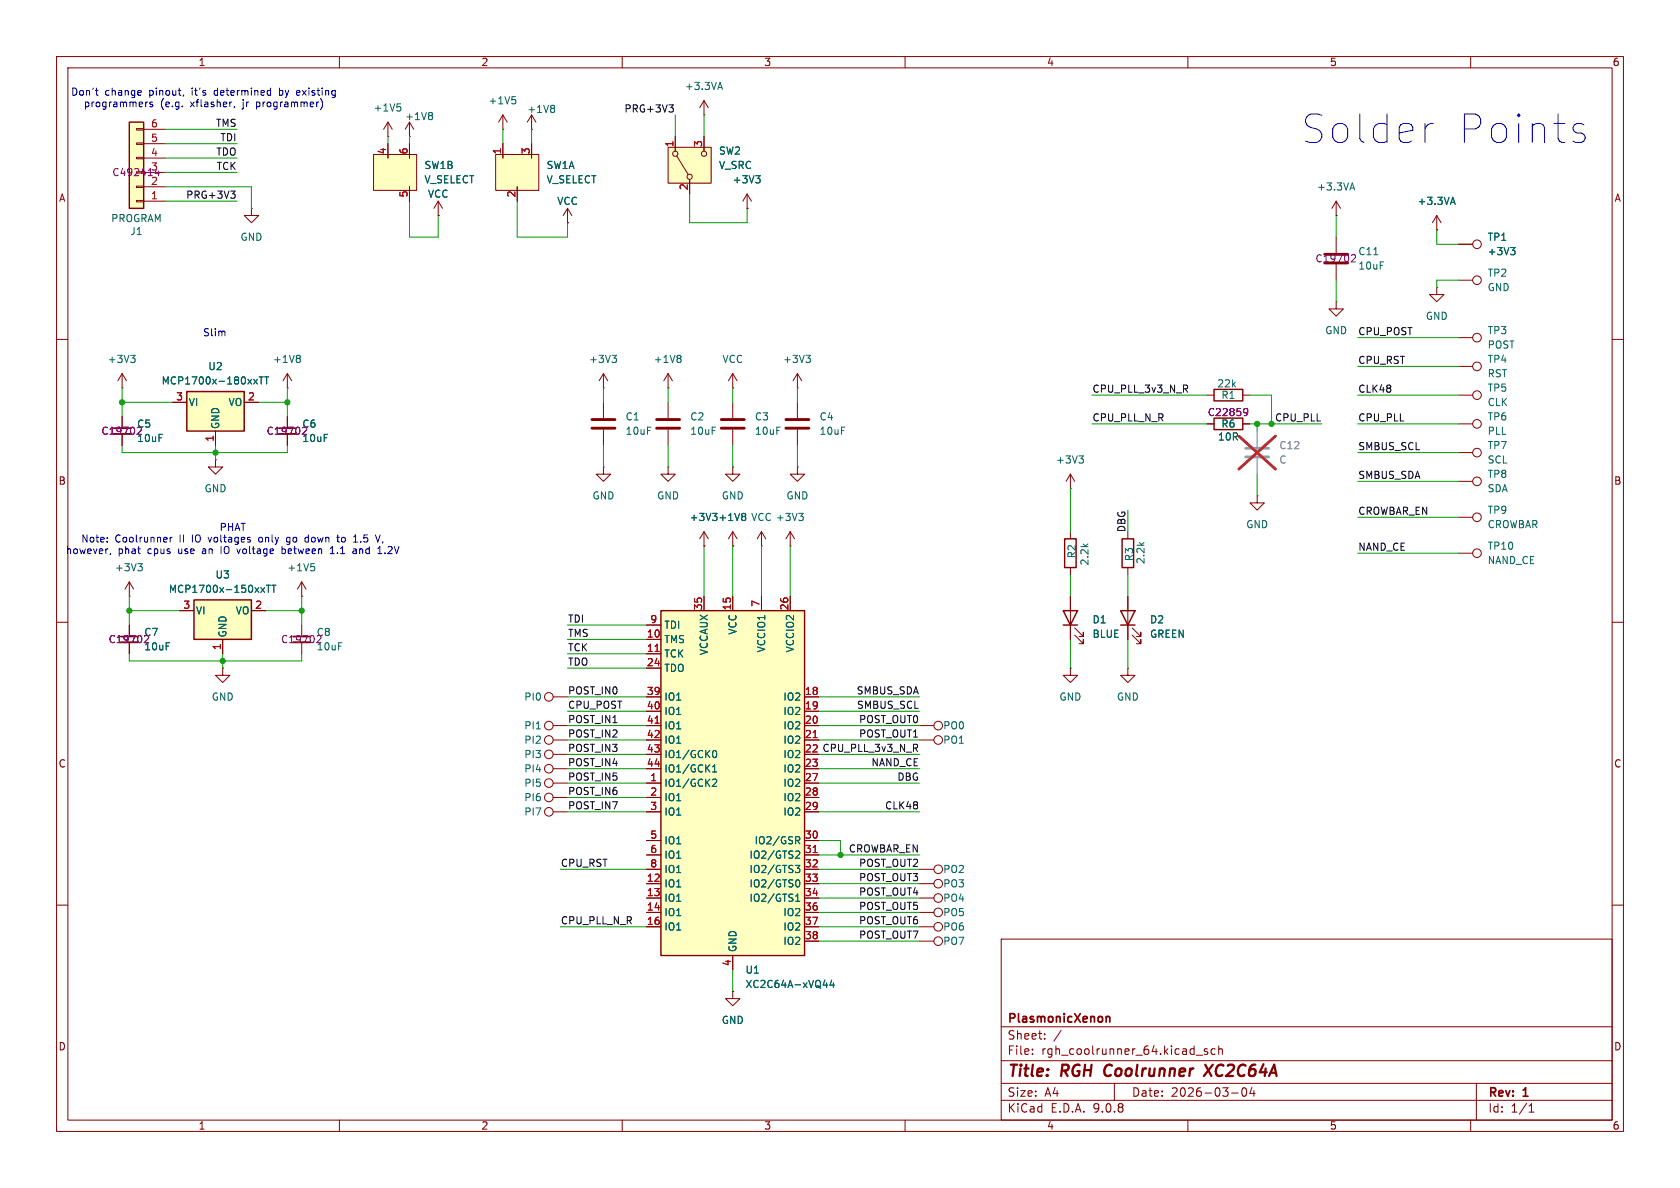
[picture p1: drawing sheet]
<svg xmlns="http://www.w3.org/2000/svg" width="297mm" height="210mm" viewBox="0 0 297 210" stroke-linecap="round" stroke-linejoin="round" font-family="sans-serif">
<defs><g id="words">
<g font-size="7" fill="#0000c2">
<text x="230.1" y="25.6">Solder</text>
<text x="257.4" y="25.6">Points</text>
</g>
<g font-size="2.8" fill="#840000">
<text x="178" y="190.9">Title:</text>
<text x="187.7" y="190.9">RGH</text>
<text x="196.1" y="190.9">Coolrunner</text>
<text x="214.7" y="190.9">XC2C64A</text>
</g>
<g font-size="2.1" fill="#840000">
<text x="178" y="184">Sheet:</text>
<text x="178" y="181.2">PlasmonicXenon</text>
<text x="178" y="186.7">File:</text>
<text x="184.1" y="186.7">rgh_coolrunner_64.kicad_sch</text>
<text x="178" y="196.9">KiCad</text>
<text x="178" y="194.1">Size:</text>
<text x="184.7" y="194.1">A4</text>
<text x="185.7" y="196.9">E.D.A.</text>
<text x="193.3" y="196.9">9.0.8</text>
<text x="200" y="194.1">Date:</text>
<text x="207" y="194.1">2026-03-04</text>
<text x="263" y="194.3">Rev:</text>
<text x="263" y="196.9">Id:</text>
<text x="267.1" y="196.9">1/1</text>
<text x="269.4" y="194.3">1</text>
</g>
<g font-size="1.8" fill="#840000">
<text x="35" y="11.9">1</text>
<text x="85" y="11.9">2</text>
<text x="135" y="11.9">3</text>
<text x="185" y="11.9">4</text>
<text x="235" y="11.9">5</text>
<text x="285" y="11.9">6</text>
<text x="10.3" y="35.9">A</text>
<text x="285.3" y="35.9">A</text>
<text x="10.3" y="85.9">B</text>
<text x="285.3" y="85.9">B</text>
<text x="10.3" y="135.9">C</text>
<text x="142.2" y="133.1">22 CPU_PLL_3v3_N_R</text>
<text x="285.3" y="135.9">C</text>
<text x="10.3" y="185.9">D</text>
<text x="285.3" y="185.9">D</text>
<text x="35" y="199.9">1</text>
<text x="85" y="199.9">2</text>
<text x="135" y="199.9">3</text>
<text x="185" y="199.9">4</text>
<text x="235" y="199.9">5</text>
<text x="285" y="199.9">6</text>
</g>
<g font-size="1.8" fill="#0000c2">
<text x="12.5" y="17.1">Don't</text>
<text x="18.5" y="17.1">change</text>
<text x="26.5" y="17.1">pinout,</text>
<text x="34.2" y="17.1">it's</text>
<text x="38.3" y="17.1">determined</text>
<text x="50" y="17.1">by</text>
<text x="53.3" y="17.1">existing</text>
<text x="14.7" y="19.2">programmers</text>
<text x="28.3" y="19.2">(e.g.</text>
<text x="33.8" y="19.2">xflasher,</text>
<text x="43.2" y="19.2">jr</text>
<text x="45.8" y="19.2">programmer)</text>
<text x="35.8" y="59.8">Slim</text>
<text x="38.7" y="94.2">PHAT</text>
<text x="11.5" y="98.3">however,</text>
<text x="14.3" y="96.2">Note:</text>
<text x="20.3" y="96.2">Coolrunner</text>
<text x="20.9" y="98.3">phat</text>
<text x="26.2" y="98.3">cpus</text>
<text x="31.8" y="98.3">use</text>
<text x="31.8" y="96.2">II</text>
<text x="34.2" y="96.2">IO</text>
<text x="36.2" y="98.3">an</text>
<text x="37.3" y="96.2">voltages</text>
<text x="39.7" y="98.3">IO</text>
<text x="42.8" y="98.3">voltage</text>
<text x="46.4" y="96.2">only</text>
<text x="50.9" y="98.3">between</text>
<text x="51.5" y="96.2">go</text>
<text x="55" y="96.2">down</text>
<text x="59.7" y="98.3">1.1</text>
<text x="60.9" y="96.2">to</text>
<text x="63.9" y="98.3">and</text>
<text x="64" y="96.2">1.5</text>
<text x="68.2" y="96.2">V,</text>
<text x="68.5" y="98.3">1.2V</text>
</g>
<g font-size="1.8" fill="#006464">
<text x="121" y="16.1">+3.3VA</text>
<text x="65.9" y="19.9">+1V5</text>
<text x="71.5" y="21.4">+1V8</text>
<text x="86.3" y="18.6">+1V5</text>
<text x="93.1" y="20.2">+1V8</text>
<text x="127" y="27.5">SW2</text>
<text x="74.9" y="30.1">SW1B</text>
<text x="74.9" y="32.6">V_SELECT</text>
<text x="75.6" y="35.2">VCC</text>
<text x="96.5" y="30.1">SW1A</text>
<text x="96.5" y="32.6">V_SELECT</text>
<text x="127" y="30.1">V_SRC</text>
<text x="129.4" y="32.6">+3V3</text>
<text x="232.7" y="33.9">+3.3VA</text>
<text x="19.6" y="39.5">PROGRAM</text>
<text x="22.9" y="41.8">J1</text>
<text x="98.4" y="36.4">VCC</text>
<text x="250.5" y="36.4">+3.3VA</text>
<text x="42.4" y="42.8">GND</text>
<text x="240" y="47.9">10uF</text>
<text x="262.9" y="42.8">TP1</text>
<text x="262.9" y="45.3">+3V3</text>
<text x="262.9" y="49.1">TP2</text>
<text x="262.9" y="51.7">GND</text>
<text x="234.2" y="59.3">GND</text>
<text x="252" y="56.7">GND</text>
<text x="262.9" y="59.3">TP3</text>
<text x="18.9" y="64.4">+3V3</text>
<text x="36.7" y="65.6">U2</text>
<text x="48.2" y="64.4">+1V8</text>
<text x="104" y="64.4">+3V3</text>
<text x="115.5" y="64.4">+1V8</text>
<text x="127.6" y="64.4">VCC</text>
<text x="138.3" y="64.4">+3V3</text>
<text x="262.9" y="64.4">TP4</text>
<text x="262.9" y="61.8">POST</text>
<text x="28.5" y="68.2">MCP1700x-180xxTT</text>
<text x="33.3" y="72">VI</text>
<text x="40.3" y="72">VO</text>
<text x="215.1" y="68.7">22k</text>
<text x="215.8" y="70.7">R1</text>
<text x="262.9" y="66.9">RST</text>
<text x="262.9" y="69.4">TP5</text>
<text x="262.9" y="72">CLK</text>
<text x="39" y="75.9" transform="rotate(-90 39 75.9)">GND</text>
<text x="110.5" y="74.5">C1</text>
<text x="110.5" y="77.1">10uF</text>
<text x="121.9" y="74.5">C2</text>
<text x="121.9" y="77.1">10uF</text>
<text x="133.4" y="74.5">C3</text>
<text x="133.4" y="77.1">10uF</text>
<text x="144.8" y="74.5">C4</text>
<text x="144.8" y="77.1">10uF</text>
<text x="215.8" y="75.8">R6</text>
<text x="262.9" y="74.5">TP6</text>
<text x="262.9" y="77.1">PLL</text>
<text x="186.6" y="82.1">+3V3</text>
<text x="215.2" y="78.1">10R</text>
<text x="262.9" y="79.6">TP7</text>
<text x="262.9" y="82.1">SCL</text>
<text x="36.1" y="87.2">GND</text>
<text x="104.6" y="88.5">GND</text>
<text x="116.1" y="88.5">GND</text>
<text x="127.5" y="88.5">GND</text>
<text x="138.9" y="88.5">GND</text>
<text x="262.9" y="84.7">TP8</text>
<text x="262.9" y="87.2">SDA</text>
<text x="121.8" y="92.3">+3V3 +1V8</text>
<text x="132.7" y="92.3">VCC +3V3</text>
<text x="220.2" y="93.6">GND</text>
<text x="262.9" y="91">TP9</text>
<text x="262.9" y="93.6">CROWBAR</text>
<text x="20.2" y="101.2">+3V3</text>
<text x="50.7" y="101.2">+1V5</text>
<text x="190.3" y="98.8" transform="rotate(-90 190.3 98.8)">R2</text>
<text x="192.6" y="100.1" transform="rotate(-90 192.6 100.1)">2.2k</text>
<text x="200.5" y="99.3" transform="rotate(-90 200.5 99.3)">R3</text>
<text x="202.5" y="99.8" transform="rotate(-90 202.5 99.8)">2.2k</text>
<text x="262.9" y="97.4">TP10</text>
<text x="262.9" y="99.9">NAND_CE</text>
<text x="29.7" y="105">MCP1700x-150xxTT</text>
<text x="38" y="102.5">U3</text>
<text x="34.5" y="108.8">VI</text>
<text x="40.2" y="112.8" transform="rotate(-90 40.2 112.8)">GND</text>
<text x="41.6" y="108.8">VO</text>
<text x="117.3" y="111.4">TDI</text>
<text x="117.3" y="113.9">TMS</text>
<text x="130.4" y="112.3" transform="rotate(-90 130.4 112.3)">VCC</text>
<text x="193" y="110.4">D1</text>
<text x="193" y="112.9">BLUE</text>
<text x="203.2" y="110.4">D2</text>
<text x="203.2" y="112.9">GREEN</text>
<text x="117.3" y="116.4">TCK</text>
<text x="117.3" y="119">TDO</text>
<text x="125.3" y="115.9" transform="rotate(-90 125.3 115.9)">VCCAUX</text>
<text x="135.5" y="115.4" transform="rotate(-90 135.5 115.4)">VCCIO1</text>
<text x="140.6" y="115.4" transform="rotate(-90 140.6 115.4)">VCCIO2</text>
<text x="37.3" y="124.1">GND</text>
<text x="92.6" y="124.1">PI0</text>
<text x="117.3" y="124.1">IO1</text>
<text x="138.4" y="124.1">IO2</text>
<text x="187.2" y="124.1">GND</text>
<text x="197.4" y="124.1">GND</text>
<text x="92.6" y="131.7">PI2</text>
<text x="92.6" y="129.1">PI1</text>
<text x="117.3" y="126.6">IO1</text>
<text x="117.3" y="129.1">IO1</text>
<text x="117.3" y="131.7">IO1</text>
<text x="138.4" y="126.6">IO2</text>
<text x="138.4" y="129.1">IO2</text>
<text x="138.4" y="131.7">IO2</text>
<text x="166.6" y="131.7">PO1</text>
<text x="166.6" y="129.1">PO0</text>
<text x="92.6" y="136.8">PI4</text>
<text x="92.6" y="134.2">PI3</text>
<text x="117.3" y="134.2">IO1/GCK0</text>
<text x="117.3" y="136.8">IO1/GCK1</text>
<text x="138.4" y="134.2">IO2</text>
<text x="138.4" y="136.8">IO2</text>
<text x="92.6" y="139.3">PI5</text>
<text x="92.6" y="141.8">PI6</text>
<text x="117.3" y="139.3">IO1/GCK2</text>
<text x="117.3" y="141.8">IO1</text>
<text x="138.4" y="139.3">IO2</text>
<text x="138.4" y="141.8">IO2</text>
<text x="92.6" y="144.4">PI7</text>
<text x="117.3" y="144.4">IO1</text>
<text x="117.3" y="149.5">IO1</text>
<text x="133.3" y="149.5">IO2/GSR</text>
<text x="138.4" y="144.4">IO2</text>
<text x="117.3" y="152">IO1</text>
<text x="117.3" y="154.5">IO1</text>
<text x="132.4" y="152">IO2/GTS2</text>
<text x="132.4" y="154.5">IO2/GTS3</text>
<text x="166.6" y="154.5">PO2</text>
<text x="117.3" y="157.1">IO1</text>
<text x="117.3" y="159.6">IO1</text>
<text x="132.4" y="157.1">IO2/GTS0</text>
<text x="132.4" y="159.6">IO2/GTS1</text>
<text x="166.6" y="157.1">PO3</text>
<text x="166.6" y="159.6">PO4</text>
<text x="117.3" y="162.2">IO1</text>
<text x="117.3" y="164.7">IO1</text>
<text x="138.4" y="162.2">IO2</text>
<text x="138.4" y="164.7">IO2</text>
<text x="138.4" y="167.2">IO2</text>
<text x="166.6" y="164.7">PO6</text>
<text x="166.6" y="167.2">PO7</text>
<text x="166.6" y="162.2">PO5</text>
<text x="130.4" y="168.4" transform="rotate(-90 130.4 168.4)">GND</text>
<text x="131.7" y="172.3">U1</text>
<text x="131.7" y="174.9">XC2C64A-xVQ44</text>
<text x="127.5" y="181.2">GND</text>
</g>
<g font-size="1.8" fill="#a90000">
<text x="26.6" y="22.6">6</text>
<text x="26.6" y="27.7">4</text>
<text x="26.6" y="25.1">5</text>
<text x="68.3" y="27.4" transform="rotate(-90 68.3 27.4)">4</text>
<text x="72.1" y="27.4" transform="rotate(-90 72.1 27.4)">6</text>
<text x="88.6" y="27.4" transform="rotate(-90 88.6 27.4)">1</text>
<text x="93.7" y="27.4" transform="rotate(-90 93.7 27.4)">3</text>
<text x="119.1" y="26.1" transform="rotate(-90 119.1 26.1)">1</text>
<text x="124.2" y="26.1" transform="rotate(-90 124.2 26.1)">3</text>
<text x="26.6" y="35.3">1</text>
<text x="72.1" y="35" transform="rotate(-90 72.1 35)">5</text>
<text x="91.2" y="35" transform="rotate(-90 91.2 35)">2</text>
<text x="121.7" y="33.7" transform="rotate(-90 121.7 33.7)">2</text>
<text x="31" y="70.9">3</text>
<text x="43.7" y="70.9">2</text>
<text x="37.8" y="78.2" transform="rotate(-90 37.8 78.2)">1</text>
<text x="32.3" y="107.7">3</text>
<text x="45" y="107.7">2</text>
<text x="124.2" y="108" transform="rotate(-90 124.2 108)">35</text>
<text x="129.3" y="108" transform="rotate(-90 129.3 108)">15</text>
<text x="134.4" y="107.4" transform="rotate(-90 134.4 107.4)">7</text>
<text x="139.4" y="108" transform="rotate(-90 139.4 108)">26</text>
<text x="114.3" y="112.8">10</text>
<text x="114.9" y="110.2">9</text>
<text x="39.1" y="115" transform="rotate(-90 39.1 115)">1</text>
<text x="114.3" y="115.3">11</text>
<text x="114.3" y="117.9">24</text>
<text x="114.3" y="122.9">39</text>
<text x="114.3" y="125.5">40</text>
<text x="142.2" y="122.9">18</text>
<text x="142.2" y="125.5">19</text>
<text x="114.3" y="128">41</text>
<text x="114.3" y="130.6">42</text>
<text x="142.2" y="128">20</text>
<text x="142.2" y="130.6">21</text>
<text x="114.3" y="133.1">43</text>
<text x="114.3" y="135.6">44</text>
<text x="142.2" y="135.6">23</text>
<text x="142.2" y="133.1">22</text>
<text x="114.9" y="138.2">1</text>
<text x="114.9" y="140.7">2</text>
<text x="114.9" y="143.3">3</text>
<text x="142.2" y="138.2">27</text>
<text x="142.2" y="140.7">28</text>
<text x="142.2" y="143.3">29</text>
<text x="114.9" y="148.3">5</text>
<text x="142.2" y="148.3">30</text>
<text x="114.3" y="156">12</text>
<text x="114.9" y="150.9">6</text>
<text x="114.9" y="153.4">8</text>
<text x="142.2" y="150.9">31</text>
<text x="142.2" y="153.4">32</text>
<text x="142.2" y="156">33</text>
<text x="114.3" y="158.5">13</text>
<text x="114.3" y="161">14</text>
<text x="142.2" y="158.5">34</text>
<text x="142.2" y="161">36</text>
<text x="114.3" y="163.6">16</text>
<text x="142.2" y="163.6">37</text>
<text x="142.2" y="166.1">38</text>
<text x="129.3" y="170.9" transform="rotate(-90 129.3 170.9)">4</text>
</g>
<g font-size="1.8" fill="#0f0f0f">
<text x="38.1" y="22.5">TMS</text>
<text x="110.3" y="20">PRG+3V3</text>
<text x="38.1" y="27.6">TDO</text>
<text x="38.9" y="25.1">TDI</text>
<text x="32.8" y="35.2">PRG+3V3</text>
<text x="38.2" y="30.1">TCK</text>
<text x="240" y="59.3">CPU_POST</text>
<text x="240" y="64.4">CPU_RST</text>
<text x="193" y="69.5">CPU_PLL_3v3_N_R</text>
<text x="240" y="69.5">CLK48</text>
<text x="193" y="74.6">CPU_PLL_N_R</text>
<text x="225.3" y="74.6">CPU_PLL</text>
<text x="240" y="74.6">CPU_PLL</text>
<text x="240" y="79.7">SMBUS_SCL</text>
<text x="240" y="84.7">SMBUS_SDA</text>
<text x="199" y="94.2" transform="rotate(-90 199 94.2)">DBG</text>
<text x="240" y="91.1">CROWBAR_EN</text>
<text x="240" y="97.4">NAND_CE</text>
<text x="100.3" y="110.1">TDI</text>
<text x="100.3" y="112.7">TMS</text>
<text x="100.3" y="117.8">TDO</text>
<text x="100.3" y="115.2">TCK</text>
<text x="100.3" y="125.4">CPU_POST</text>
<text x="100.3" y="122.8">POST_IN0</text>
<text x="151.4" y="122.8">SMBUS_SDA</text>
<text x="151.4" y="125.4">SMBUS_SCL</text>
<text x="100.3" y="127.9">POST_IN1</text>
<text x="100.3" y="130.5">POST_IN2</text>
<text x="151.8" y="130.5">POST_OUT1</text>
<text x="151.8" y="127.9">POST_OUT0</text>
<text x="100.3" y="133">POST_IN3</text>
<text x="100.3" y="135.5">POST_IN4</text>
<text x="154" y="135.5">NAND_CE</text>
<text x="100.3" y="140.6">POST_IN6</text>
<text x="100.3" y="143.2">POST_IN7</text>
<text x="100.3" y="138.1">POST_IN5</text>
<text x="156.4" y="143.2">CLK48</text>
<text x="158.5" y="138.1">DBG</text>
<text x="99.1" y="153.3">CPU_RST</text>
<text x="150" y="150.8">CROWBAR_EN</text>
<text x="151.8" y="155.9">POST_OUT3</text>
<text x="151.8" y="153.3">POST_OUT2</text>
<text x="151.8" y="158.4">POST_OUT4</text>
<text x="151.8" y="160.9">POST_OUT5</text>
<text x="99.1" y="163.5">CPU_PLL_N_R</text>
<text x="151.8" y="166">POST_OUT7</text>
<text x="151.8" y="163.5">POST_OUT6</text>
</g>
<g font-size="1.8" fill="#840084">
<text x="19.8" y="31.3">C492414</text>
<text x="26.6" y="32.8">2</text>
<text x="26.6" y="30.2">3</text>
<text x="232.5" y="46.6">C19702</text>
<text x="240" y="45.3">C11</text>
<text x="17.8" y="77.1">C19702</text>
<text x="24.1" y="75.8">C5</text>
<text x="47" y="77.1">C19702</text>
<text x="53.3" y="75.8">C6</text>
<text x="213.4" y="73.8">C22859</text>
<text x="24.1" y="78.3">10uF</text>
<text x="53.3" y="78.3">10uF</text>
<text x="19.1" y="113.9">C19702</text>
<text x="25.4" y="112.6">C7</text>
<text x="49.6" y="113.9">C19702</text>
<text x="55.9" y="112.6">C8</text>
<text x="25.4" y="115.2">10uF</text>
<text x="55.9" y="115.2">10uF</text>
</g>
<g font-size="1.8" fill="#989898">
<text x="226.1" y="79.6">C12</text>
<text x="226.1" y="82.1">C</text>
</g>
</g></defs>
<g fill="none" stroke="#840000" stroke-width=".18">
<path d="M10 10h277v190h-277zM12 12h273v186h-273zM60 10v2M110 10v2M160 10v2M210 10v2M260 10v2M132.1 36.8h.1M132.1 34.3l-.8 1.3M132.1 34.3l.7 1.3M132.1 34.3v2.5M10 60h2"/>
<path d="M213.4 74.9h1.2M219.7 74.9h1.3M285 60h2M10 110h2M285 110h2M162.6 130.8h2.5M162.6 128.3h2.5M162.6 156.2h2.5M10 160h2M177 166h108v32h-108zM285 160h2M60 198v2"/>
<path d="M110 198v2M160 198v2M177 194.5h108M177 191.5h108M177 187.5h108M177 181.5h108M182.5 186.3v.1M182.5 185.5v.1M184.7 183.6v.1M184.7 182.8v.1M187.6 182.1l-1.3 2M197 191.5v3"/>
<path d="M210 198v2M211.5 186.5h1.1M213.5 185.5l-.4-.1-.2 .2 .1 .2 .5 .2v.3h-.6M214.8 185.5l-.4-.1-.3 .3v.4l.1 .2h.6M215.5 185.5l.2-.1 .3 .1 .1 .9M215.5 184.9v1.5M217.7 193.2h1.2M219.7 192.4l.2-.1a.81 .81 0 0 1 .6 .6 .81 .81 0 0 1-.3 .8l-.2 .1a.81 .81 0 0 1-.3-1.4zM221.3 192.2l-.3 1.1h.9M221.7 192.8v1M260 198v2M261 191.5v6.5"/>
<path d="M270.3 196.6h.9M270.3 195.5l.4-.4v1.5"/>
<circle cx="165.9" cy="130.8" r=".76"/>
<circle cx="165.9" cy="128.3" r=".76"/>
<circle cx="165.9" cy="156.2" r=".76"/>
</g>
<path d="M195.5 188.5a1.27 1.27 0 0 0 0 1.6M213.1 188.2l1.1 2M214.4 188.2l-1.6 2" fill="none" stroke="#840000" stroke-width=".4"/>
<path d="M195.6 179.7v1M195.6 179.8l.2-.1 .3 .1 .1 .9" fill="none" stroke="#840000" stroke-width=".3"/>
<path d="M133.6 31.1h.8l-.4 .4M134.1 31.5l.3 .3v.3l-.3 .2" fill="none" stroke="#006464" stroke-width=".18"/>
<path d="M214.6 73.9h5.1v2h-5.1z" fill="none" stroke="#840000" stroke-width=".25"/>
<path d="M220.1 72.2l.4 .1a.84 .84 0 0 1-.3 1.2h-.2M220.6 72.8l-.3 .2h-.2" fill="none" stroke="#840084" stroke-width=".18"/>
<path d="M66 27.3h7.7v6.4h-7.7z" fill="#ffffc2"/>
<g fill="none" stroke="#840000" stroke-width=".18">
<path d="M66 27.3h7.7v6.4h-7.7zM68.6 24.1h.1M68.6 21.6v2.5M68.6 25.4v2.5M68.6 21.6l-.8 1.3M68.6 21.6l.7 1.3M72.4 24.1h.1M72.4 21.6v2.5M72.4 25.4v2.5M72.4 33v2.6M72.4 21.6l-.8 1.3M72.4 21.6l.8 1.3"/>
<path d="M77.5 38.1h.1M77.5 35.6l-.8 1.2M77.5 35.6l.7 1.2M77.5 35.6v2.5M213.4 69.9h1.2M219.7 69.9h1.3"/>
</g>
<path d="M70.2 18.4h.6M70.6 18.8l.3 .3v.3l-.3 .2M76.2 19.9l.3 .2-.3 .3 .3 .3v.2l-.3 .3" fill="none" stroke="#006464" stroke-width=".18"/>
<path d="M214.6 68.8h5.1v2.1h-5.1z" fill="none" stroke="#840000" stroke-width=".25"/>
<path d="M118.1 26h7.6v6.4h-7.6z" fill="#ffffc2"/>
<g fill="none" stroke="#840000" stroke-width=".18">
<path d="M124.5 17.8v2.5M124.5 17.8l-.8 1.3M124.5 17.8l.7 1.3M88.9 22.9h.1M88.9 20.3l-.8 1.3M88.9 20.3l.8 1.3M88.9 20.3v2.6M94 22.9h.1M94 20.3l-.8 1.3M94 20.3l.7 1.3M94 20.3v2.6M118.1 26h7.6v6.4h-7.6z"/>
<path d="M119.4 24.1v2.6M119.6 27.6l2.1 3.3M121.9 31.8v2.5M124.5 20.3h.1M124.5 24.1v2.6M50.8 73.7v2M50.8 76.7v2M257.8 80h2.5M257.8 85.1h2.5M257.8 91.4h2.5M257.8 97.8h2.5M162.6 163.8h2.5"/>
<circle cx="119.4" cy="27.2" r=".46"/>
<circle cx="121.9" cy="31.2" r=".46"/>
<circle cx="124.5" cy="27.2" r=".46"/>
<circle cx="261.1" cy="80" r=".76"/>
<circle cx="261.1" cy="85.1" r=".76"/>
<circle cx="261.1" cy="91.4" r=".76"/>
<circle cx="261.1" cy="97.8" r=".76"/>
<circle cx="165.9" cy="163.8" r=".76"/>
</g>
<path d="M90.5 17.1h.6M91 17.6l.2 .2v.3l-.2 .3M97.8 18.6l.3 .3-.3 .3 .3 .2v.2l-.3 .3M127 15.5h.6M127.3 14.5l.4 1.3" fill="none" stroke="#006464" stroke-width=".18"/>
<path d="M49.3 75.7h3" fill="none" stroke="#840000" stroke-width=".3"/>
<path d="M49.3 76.7h3" fill="none" stroke="#840000" stroke-width=".33"/>
<path d="M54.2 76.1l-.8 .7" fill="none" stroke="#840084" stroke-width=".18"/>
<path d="M87.6 27.3h7.6v6.4h-7.6z" fill="#ffffc2"/>
<g fill="none" stroke="#840000" stroke-width=".18">
<path d="M44.4 36.8v1.3h1.3l-1.3 1.3-1.2-1.3h1.2M44.4 36.8h.1M87.6 27.3h7.6v6.4h-7.6zM88.9 25.4v2.5M91.4 33v2.6M94 25.4v2.5M100.3 39.4h.1M100.3 36.8l-.7 1.3M100.3 36.8l.8 1.3M100.3 36.8v2.6M50.8 68.6h.1M50.8 66l-.8 1.3"/>
<path d="M50.8 66l.8 1.3M50.8 66v2.6M38.1 81.3v1.3h1.3l-1.3 1.2-1.3-1.2h1.3M38.1 81.3h.1M134.6 96.5h.1M134.6 94l-.7 1.3M134.6 94l.8 1.3M134.6 94v2.5M199.4 94v1.3M22.9 105.4h.1M22.9 102.9l-.8 1.2M22.9 102.9l.7 1.2"/>
<path d="M22.9 102.9v2.5M22.9 110.5v2M22.9 113.5v2.1M39.4 118.1v1.3h1.2l-1.2 1.3-1.3-1.3h1.3M39.4 118.1h.1M53.3 105.4h.1M53.3 102.9l-.7 1.2M53.3 102.9l.8 1.2M53.3 102.9v2.5M53.3 110.5v2M53.3 113.5v2.1M199.4 100.3v1.3"/>
<path d="M199.4 105.4v7.6M200.2 112.3l1.5 1.5v-.8v.8h-.8M200.2 111l1.5 1.5v-.7v.7h-.8M97.8 135.9h2.5M97.8 130.8h2.5M97.8 138.4h2.5M97.8 133.4h2.5M97.8 128.3h2.5M97.8 123.2h2.5M97.8 143.5h2.5M97.8 141h2.5M162.6 166.4h2.5"/>
<circle cx="97" cy="133.3" r=".76"/>
<circle cx="97" cy="128.3" r=".76"/>
<circle cx="97" cy="135.9" r=".76"/>
<circle cx="97" cy="130.8" r=".76"/>
<circle cx="97" cy="138.4" r=".76"/>
<circle cx="97" cy="123.2" r=".76"/>
<circle cx="97" cy="143.5" r=".76"/>
<circle cx="97" cy="141" r=".76"/>
<circle cx="165.9" cy="166.4" r=".76"/>
</g>
<path d="M52.9 62.8l.2 .3-.2 .3 .2 .2v.2l-.2 .3M24.4 99.6h.8l-.5 .5M55 99.6h.6M24.9 100.1l.3 .3v.3l-.3 .2M55.4 100.1l.2 .3v.3l-.2 .2M94.8 128.8h.7" fill="none" stroke="#006464" stroke-width=".18"/>
<path d="M21.3 112.5h3.1M51.8 112.5h3.1" fill="none" stroke="#840000" stroke-width=".3"/>
<path d="M21.3 113.5h3.1M51.8 113.5h3.1" fill="none" stroke="#840000" stroke-width=".33"/>
<path d="M26.2 112.9l-.7 .7M56.7 112.9l-.7 .7" fill="none" stroke="#840084" stroke-width=".18"/>
<path d="M198.4 95.3h2v5h-2zM198.1 108h2.6l-1.3 2.5zM198.1 110.5h2.6" fill="none" stroke="#840000" stroke-width=".25"/>
<path d="M34.3 106h10.1v7h-10.1z" fill="#ffffc2"/>
<path d="M34.3 106h10.1v7h-10.1z" fill="none" stroke="#840000" stroke-width=".25"/>
<g fill="none" stroke="#840000" stroke-width=".18">
<path d="M236.2 41.9v2.8M236.2 46.7v2.8M254 50.8v1.3h1.3l-1.3 1.2-1.3-1.2h1.3M254 50.8h.1M257.8 49.5h2.5M257.8 59.7h2.5M257.8 43.2h2.5M118.1 68.6h.1M118.1 66l-.8 1.3M118.1 66l.8 1.3M118.1 66v2.6M118.1 71.1v2.8"/>
<path d="M118.1 75.9v2.8M129.5 68.6h.1M129.5 66l-.7 1.3M129.5 66l.8 1.3M129.5 66v2.6M257.8 64.8h2.5M139.7 96.5h.1M139.7 94l-.8 1.3M139.7 94l.8 1.3M139.7 94v2.5M222.2 87.6v1.3h1.3l-1.3 1.3-1.2-1.3h1.2M222.2 87.6h.1"/>
<path d="M31.7 108h2.6M39.4 113v2.6M44.4 108h2.6M162.6 153.7h2.5M162.6 158.8h2.5M162.6 161.3h2.5"/>
<circle cx="261.1" cy="49.5" r=".76"/>
<circle cx="261.1" cy="59.7" r=".76"/>
<circle cx="261.1" cy="43.2" r=".76"/>
<circle cx="261.1" cy="64.8" r=".76"/>
<circle cx="165.9" cy="158.7" r=".76"/>
<circle cx="165.9" cy="153.7" r=".76"/>
<circle cx="165.9" cy="161.3" r=".76"/>
</g>
<path d="M242.9 45h.7M267.1 43.8h.7l-.4 .4M267.6 44.2l.2 .3v.3l-.2 .2M120.2 62.8l.2 .3-.2 .3 .2 .2v.2l-.2 .3M141.2 90.7h.8l-.4 .5M141.8 91.2l.2 .3v.3l-.2 .2M46.1 103.9l.7 .8M46.8 103.9l-.7 .8M47.1 103.4h.7M47.4 103.4v1.3M48 103.4h.8M48.4 103.4v1.3" fill="none" stroke="#006464" stroke-width=".18"/>
<path d="M220.2 79.2h4.1M220.2 80.8h4.1" fill="none" stroke="#a1a1a1" stroke-width=".51"/>
<path d="M222.2 76.2v2.8M222.2 81v2.8" fill="none" stroke="#a1a1a1" stroke-width=".18"/>
<path d="M219 77.1l6.5 5.8M225.5 77.1l-6.5 5.8" fill="none" stroke="#e12e31" stroke-width=".46"/>
<path d="M234.2 45h4.1M234.2 46.5h4.1M116.1 74.2h4M116.1 75.7h4" fill="none" stroke="#840000" stroke-width=".51"/>
<path d="M239.1 45l.4 .1M239.6 45.6l-.7 .7h.7" fill="none" stroke="#840084" stroke-width=".18"/>
<path d="M116.8 108h25.4v60.9h-25.4z" fill="#ffffc2"/>
<path d="M188.2 95.3h2v5h-2zM116.8 108h25.4v60.9h-25.4zM188 108h2.5l-1.3 2.5zM188 110.5h2.5" fill="none" stroke="#840000" stroke-width=".25"/>
<g fill="none" stroke="#840000" stroke-width=".18">
<path d="M236.2 38.1h.1M236.2 35.6l-.7 1.2M236.2 35.6l.8 1.2M236.2 35.6v2.5M254 38.1l-.8 1.3M254 38.1l.8 1.3M254 38.1v2.5M236.2 53.3v1.3h1.3l-1.3 1.3-1.3-1.3h1.3M236.2 53.3h.1M254 40.6h.1M21.6 68.6h.1M21.6 66l-.8 1.3"/>
<path d="M21.6 66l.8 1.3M21.6 66v2.6M21.6 73.7v2M21.6 76.7v2M106.7 71.1v2.8M106.7 75.9v2.8M129.5 71.1v2.8M129.5 75.9v2.8M141 68.6h.1M141 66v2.6M141 71.1v2.8M141 75.9v2.8"/>
<path d="M141 66l-.8 1.3M141 66l.7 1.3M257.8 74.9h2.5M257.8 69.9h2.5M141 82.6v1.2h1.2l-1.2 1.3-1.3-1.3h1.3M141 82.6h.1M189.2 86.4h.1M189.2 83.8v2.6M189.2 94v1.3M189.2 83.8l-.7 1.3M189.2 83.8l.8 1.3M114.3 110.5h2.5"/>
<path d="M114.3 113h2.5M114.3 115.6h2.5M114.3 118.1h2.5M124.5 105.4v2.6M129.5 105.4v2.6M134.6 105.4v2.6M139.7 105.4v2.6M189.2 118.1v1.3h1.3l-1.3 1.3-1.2-1.3h1.2M189.2 118.1h.1M189.2 100.3v1.3M189.2 105.4v7.6M190 112.3l1.5 1.5v-.8v.8h-.7"/>
<path d="M190 111l1.5 1.5v-.7v.7h-.7M199.4 118.1v1.3h1.3l-1.3 1.3-1.3-1.3h1.3M199.4 118.1h.1M114.3 123.2h2.5M114.3 125.7h2.5M114.3 128.3h2.5M114.3 130.8h2.5M114.3 133.4h2.5M114.3 135.9h2.5M114.3 138.4h2.5M142.2 123.2h2.6M142.2 125.7h2.6"/>
<path d="M142.2 128.3h2.6M142.2 130.8h2.6M142.2 135.9h2.6M142.2 138.4h2.6M114.3 141h2.5M114.3 143.5h2.5M114.3 148.6h2.5M114.3 151.1h2.5M114.3 153.7h2.5M114.3 156.2h2.5M114.3 158.8h2.5M142.2 141h2.6"/>
<path d="M142.2 143.5h2.6M142.2 148.6h2.6M142.2 151.1h2.6M142.2 153.7h2.6M142.2 156.2h2.6M142.2 158.8h2.6M114.3 161.3h2.5M114.3 163.8h2.5M129.5 175.3v1.2h1.3l-1.3 1.3-1.2-1.3h1.2M129.5 175.3h.1M129.5 168.9v2.6M142.2 161.3h2.6"/>
<path d="M142.2 163.8h2.6M142.2 166.4h2.6"/>
<circle cx="261.1" cy="74.9" r=".76"/>
<circle cx="261.1" cy="69.8" r=".76"/>
</g>
<path d="M115.8 115.2h.7M115.8 127.9h.7M143.8 130.4h.7M143.8 150.7h.7" fill="none" stroke="#a90000" stroke-width=".18"/>
<g fill="none" stroke="#006464" stroke-width=".18">
<path d="M238.8 33.2h.6M239.1 32.3l.4 1.3M256.5 35.8h.6M256.8 34.9l.5 1.2M23.1 62.8h.8l-.4 .5M23.6 63.3l.3 .2v.3l-.3 .3M142.5 62.8h.8l-.5 .5M143 63.3l.3 .2v.3l-.3 .3M190.7 80.6h.8l-.4 .5M191.3 81.1l.2 .2v.3l-.2 .3M126 136.5h.7M126 135.6l.3-.4v1.3"/>
<path d="M126 132.9l.3-.2a.68 .68 0 0 1 .4 .6 .68 .68 0 0 1-.4 .6l-.3-.2M126 137.8l.5-.1 .2 .4-.8 .9h.8M140.6 153h.8l-.4 .5 .3 .1 .1 .4-.3 .2h-.3M140.7 147.9h.4l.3 .2-.1 .4-.6 .1M140.7 159.3h.7M140.7 158.4l.3-.3v1.2M140.8 150.4l.5 .1 .1 .3-.8 .9h.8M140.8 155.6l.2-.1a.68 .68 0 0 1 .4 .7 .68 .68 0 0 1-.4 .6l-.2-.1M141 148.6l.4 .6M145.5 174.1h.8M146.1 173.7v.9M147 173.2l-.3 .9h.8"/>
<path d="M147.3 173.7v.9"/>
</g>
<path d="M104.6 74.2h4.1M104.6 75.7h4.1M127.5 74.2h4.1M127.5 75.7h4.1M138.9 74.2h4.1M138.9 75.7h4.1" fill="none" stroke="#840000" stroke-width=".51"/>
<path d="M20.1 75.7h3" fill="none" stroke="#840000" stroke-width=".3"/>
<path d="M20.1 76.7h3" fill="none" stroke="#840000" stroke-width=".33"/>
<path d="M24.9 76.1l-.7 .7" fill="none" stroke="#840084" stroke-width=".18"/>
<path d="M33 69.2h10.2v7h-10.2z" fill="#ffffc2"/>
<path d="M33 69.2h10.2v7h-10.2z" fill="none" stroke="#840000" stroke-width=".25"/>
<path d="M30.5 71.1h2.5M38.1 76.2v2.5M43.2 71.1h2.5M106.7 82.6v1.2h1.2l-1.2 1.3-1.3-1.3h1.3M106.7 82.6h.1M118.1 82.6v1.2h1.3l-1.3 1.3-1.3-1.3h1.3M118.1 82.6h.1" fill="none" stroke="#840000" stroke-width=".18"/>
<path d="M44.8 67l.7 .9M45.5 67l-.7 .9M45.8 66.6h.7M46.2 66.6v1.3M46.8 66.6h.7M47.1 66.6v1.3" fill="none" stroke="#006464" stroke-width=".18"/>
<path d="M22.9 21.6h2.5v15.2h-2.5z" fill="#ffffc2"/>
<path d="M22.9 21.6h2.5v15.2h-2.5z" fill="none" stroke="#840000" stroke-width=".25"/>
<g fill="none" stroke="#840000" stroke-width=".18">
<path d="M24.1 35.4h1.3v.3h-1.3zM24.1 32.9h1.3v.2h-1.3zM24.1 27.8h1.3v.3h-1.3zM24.1 25.3h1.3v.2h-1.3zM24.1 22.7h1.3v.3h-1.3zM25.4 35.6h3.8M25.4 33h3.8M25.4 30.5h3.8M25.4 27.9h3.8M25.4 25.4h3.8M25.4 22.9h3.8M68.6 25.4v2.5"/>
<path d="M72.4 25.4v2.5M72.4 33v2.6M77.5 38.1h.1M88.9 25.4v2.5M91.4 33v2.6M94 25.4v2.5M100.3 39.4h.1M119.4 24.1v2.6M121.9 31.8v2.5M124.5 24.1v2.6M132.1 36.8h.1M254 40.6h.1"/>
<path d="M257.8 43.2h2.5M21.6 73.7v2M21.6 76.7v2M30.5 71.1h2.5M38.1 76.2v2.5M43.2 71.1h2.5M50.8 73.7v2M50.8 76.7v2M106.7 68.6h.1M106.7 66l-.8 1.3M106.7 66l.7 1.3M106.7 66v2.6"/>
<path d="M213.4 74.9h1.2M219.7 74.9h1.3M124.5 96.5h.1M124.5 94l-.8 1.3M124.5 94l.7 1.3M124.5 94v2.5M129.5 82.6v1.2h1.3l-1.3 1.3-1.2-1.3h1.2M129.5 82.6h.1M129.5 96.5h.1M129.5 94l-.7 1.3M129.5 94l.8 1.3M129.5 94v2.5"/>
<path d="M22.9 110.5v2M22.9 113.5v2.1M31.7 108h2.6M39.4 113v2.6M44.4 108h2.6M114.3 110.5h2.5M114.3 113h2.5M114.3 115.6h2.5M114.3 118.1h2.5M124.5 105.4v2.6M129.5 105.4v2.6M134.6 105.4v2.6"/>
<path d="M139.7 105.4v2.6M189.2 105.4v2.6M189.2 110.5v2.5M199.4 105.4v2.6M199.4 110.5v2.5M114.3 123.2h2.5M114.3 125.7h2.5M114.3 128.3h2.5M114.3 130.8h2.5M114.3 133.4h2.5M114.3 135.9h2.5M114.3 138.4h2.5"/>
<path d="M142.2 123.2h2.6M142.2 125.7h2.6M142.2 128.3h2.6M142.2 130.8h2.6M142.2 135.9h2.6M142.2 138.4h2.6M114.3 141h2.5M114.3 143.5h2.5M114.3 148.6h2.5M114.3 151.1h2.5M114.3 153.7h2.5M114.3 156.2h2.5"/>
<path d="M114.3 158.8h2.5M142.2 141h2.6M142.2 143.5h2.6M142.2 148.6h2.6M142.2 151.1h2.6M142.2 153.7h2.6M142.2 156.2h2.6M142.2 158.8h2.6M114.3 161.3h2.5M114.3 163.8h2.5M129.5 175.3h.1M129.5 168.9v2.6"/>
<path d="M142.2 161.3h2.6M142.2 163.8h2.6M142.2 166.4h2.6"/>
</g>
<path d="M27.4 30.6h.8M28 30.2v.9M24.9 76.1l-.7 .7M54.2 76.1l-.8 .7M220.1 72.2l.4 .1a.84 .84 0 0 1-.3 1.2h-.2M220.6 72.8l-.3 .2h-.2M26.2 112.9l-.7 .7" fill="none" stroke="#840084" stroke-width=".18"/>
<g fill="none" stroke="#006464" stroke-width=".18">
<path d="M133.6 31.1h.8l-.4 .4M134.1 31.5l.3 .3v.3l-.3 .2M256.5 35.8h.6M256.8 34.9l.5 1.2M267.1 43.8h.7l-.4 .4M267.6 44.2l.2 .3v.3l-.2 .2M44.8 67l.7 .9M45.5 67l-.7 .9M45.8 66.6h.7M46.2 66.6v1.3M46.8 66.6h.7M47.1 66.6v1.3"/>
<path d="M108.2 62.8h.8l-.4 .5M108.7 63.3l.3 .2v.3l-.3 .3M131.6 90.7l.2 .3-.2 .3 .2 .2v.3l-.2 .2M46.1 103.9l.7 .8M46.8 103.9l-.7 .8M47.1 103.4h.7M47.4 103.4v1.3M48 103.4h.8M48.4 103.4v1.3M126 136.5h.7M126 135.6l.3-.4v1.3M126 132.9l.3-.2a.68 .68 0 0 1 .4 .6 .68 .68 0 0 1-.4 .6l-.3-.2"/>
<path d="M126 137.8l.5-.1 .2 .4-.8 .9h.8M140.6 153h.8l-.4 .5 .3 .1 .1 .4-.3 .2h-.3M140.7 147.9h.4l.3 .2-.1 .4-.6 .1M140.7 159.3h.7M140.7 158.4l.3-.3v1.2M140.8 150.4l.5 .1 .1 .3-.8 .9h.8M140.8 155.6l.2-.1a.68 .68 0 0 1 .4 .7 .68 .68 0 0 1-.4 .6l-.2-.1M141 148.6l.4 .6M145.5 174.1h.8M146.1 173.7v.9M147 173.2l-.3 .9h.8M147.3 173.7v.9"/>
</g>
<path d="M118.3 18.5h.7l-.4 .5M118.8 19l.2 .3v.3l-.2 .2M40.8 33.8h.8l-.5 .5M41.3 34.3l.3 .2v.3l-.3 .2M209.5 68.7l.5 .6M209.7 68.1l.3 .2-.1 .3-.2 .1M161.8 132.2l.4 .6M162 131.6l.2 .2v.3l-.2 .1" fill="none" stroke="#0f0f0f" stroke-width=".18"/>
<g fill="none" stroke="#009600" stroke-width=".18">
<path d="M29.2 35.6h12.7M29.2 33h15.2v3.8M29.2 22.9h12.7M29.2 30.5h12.7M29.2 25.4h12.7M29.2 27.9h12.7M68.6 24.1v1.3M72.4 24.1v1.3M72.4 35.6v6.3h5.1v-3.8M88.9 22.9v2.5M91.4 35.6v6.3h8.9v-2.5M94 22.9v2.5"/>
<path d="M119.4 20.3v3.8M121.9 34.3v5.1h10.2v-2.6M124.5 20.3v3.8M236.2 38.1v3.8M236.2 49.5v3.8M240 59.7h17.8M254 40.6v2.6h3.8M257.8 49.5h-3.8v1.3M21.6 71.1h8.9M21.6 78.7v1.3h29.2v-1.3M21.6 68.6v5.1M38.1 78.7v2.6"/>
<path d="M45.7 71.1h5.1M50.8 68.6v5.1M106.7 68.6v2.5M106.7 78.7v3.9M118.1 68.6v2.5M118.1 78.7v3.9M129.5 68.6v2.5M129.5 78.7v3.9M141 68.6v2.5M141 78.7v3.9M193 69.9h20.4M193 74.9h20.4"/>
<path d="M221 69.9h3.8v5M221 74.9h12.7M222.2 74.9v1.3M240 69.9h17.8M240 74.9h17.8M240 64.8h17.8M124.5 96.5v8.9M129.5 96.5v8.9M134.6 96.5v8.9M139.7 96.5v8.9M189.2 86.4v7.6M199.4 90.2v3.8"/>
<path d="M222.2 83.8v3.8M240 91.4h17.8M240 97.8h17.8M240 85.1h17.8M240 80h17.8M22.9 115.6v1.2h30.4v-1.2M22.9 108h8.8M22.9 105.4v5.1M39.4 115.6v2.5M47 108h6.3M53.3 105.4v5.1M100.3 110.5h14"/>
<path d="M100.3 118.1h14M100.3 115.6h14M100.3 113h14M189.2 101.6v3.8M189.2 113v5.1M199.4 101.6v3.8M199.4 113v5.1M100.3 125.7h14M100.3 130.8h14M100.3 133.4h14M100.3 128.3h14M100.3 123.2h14"/>
<path d="M100.3 138.4h14M100.3 135.9h14M144.8 125.7h17.8M144.8 130.8h17.8M144.8 133.4h17.8M144.8 128.3h17.8M144.8 123.2h17.8M144.8 138.4h17.8M144.8 135.9h17.8M99.1 153.7h15.2M100.3 141h14M100.3 143.5h14"/>
<path d="M144.8 153.7h17.8M144.8 158.8h17.8M144.8 156.2h17.8M144.8 143.5h17.8M144.8 148.6h3.8v2.5M144.8 151.1h17.8M99.1 163.8h15.2M129.5 171.5v3.8M144.8 161.3h17.8M144.8 166.4h17.8M144.8 163.8h17.8"/>
</g>
<g fill="none" stroke="#0000c2" stroke-width=".18">
<path d="M16.9 16h.5M17.1 16.8h.3M24.8 16l.2 .3-.6 .1M24.9 16.8h-.1M26 18l-.2 .3M26.5 18.1v.3l.5 .1v.2l-.2 .2-.3-.1M32.5 16.8l-.2 .2M40.9 18h.1M41.5 18.8l-.1 .3M47.5 16h.3M47.8 16.8h-.3M47.8 15.6v1.2"/>
<path d="M49.4 15.6v1.2M49.4 16.8h.1M49.5 16h-.1M52.4 16.7l.2 .1h.2M52.8 16h-.2l-.2 .2M53 16.3l-.6 .1M57 18v.8l-.3 .6M253.4 21.8h-.5l-.5 .3M278.8 21.8h.7l.5 .3M278.8 23.5h.7l.5 .2 .2 .8-.2 .4-.5 .3h-.9M39.7 58.6l.1 .8M19 95.7v.1"/>
<path d="M19 95v.2M19.6 97.8l-.2 .3M30.1 95v.8M30.4 95l-.3 .2M39.1 96.6v1.3M41.9 97l.3 .9 .3-.9M45.9 95l-.2 .2 .2 .6M49.9 96.6v1.3M50.2 97l.2 .1M50.4 97.8l-.2 .1-.3-.1M50.7 96.2l.3 .1M51.1 95h-.3l-.2 .2 .1 .5 .4 .1"/>
<path d="M54 95h.5M54 95.8h.5M58.4 97.9h.7M58.6 96.8l-.2 .2M58.7 96.6v1.3M59.5 95h.5M59.7 95.6l.3 .2M62.4 97.7l.2 .2 .4-.1M62.4 97.1h.5l.1 .8M62.5 95.8h.7M63 97.3l-.4 .1-.2 .2M66.8 97.9h.7"/>
<path d="M67.2 94.6l-.4 1.2M67.6 95.9v.1M68.1 97.8v.1"/>
</g>
<path d="M115.8 115.2h.7M115.8 127.9h.7M143.8 130.4h.7M143.8 150.7h.7" fill="none" stroke="#a90000" stroke-width=".18"/>
<path d="M222.2 76.2v2.8M222.2 81v2.8" fill="none" stroke="#a1a1a1" stroke-width=".18"/>
<path d="M219 77.1l6.5 5.8M225.5 77.1l-6.5 5.8" fill="none" stroke="#e12e31" stroke-width=".46"/>
<g fill="#009600" stroke="#009600" stroke-width=".18">
<circle cx="50.8" cy="71.1" r=".46"/>
<circle cx="21.6" cy="71.1" r=".46"/>
<circle cx="38.1" cy="80" r=".46"/>
<circle cx="39.4" cy="116.8" r=".46"/>
<circle cx="53.3" cy="108" r=".46"/>
<circle cx="22.9" cy="108" r=".46"/>
<circle cx="148.6" cy="151.1" r=".46"/>
<circle cx="224.8" cy="74.9" r=".46"/>
<circle cx="222.2" cy="74.9" r=".46"/>
</g>
<use href="#words"/>
</svg>
